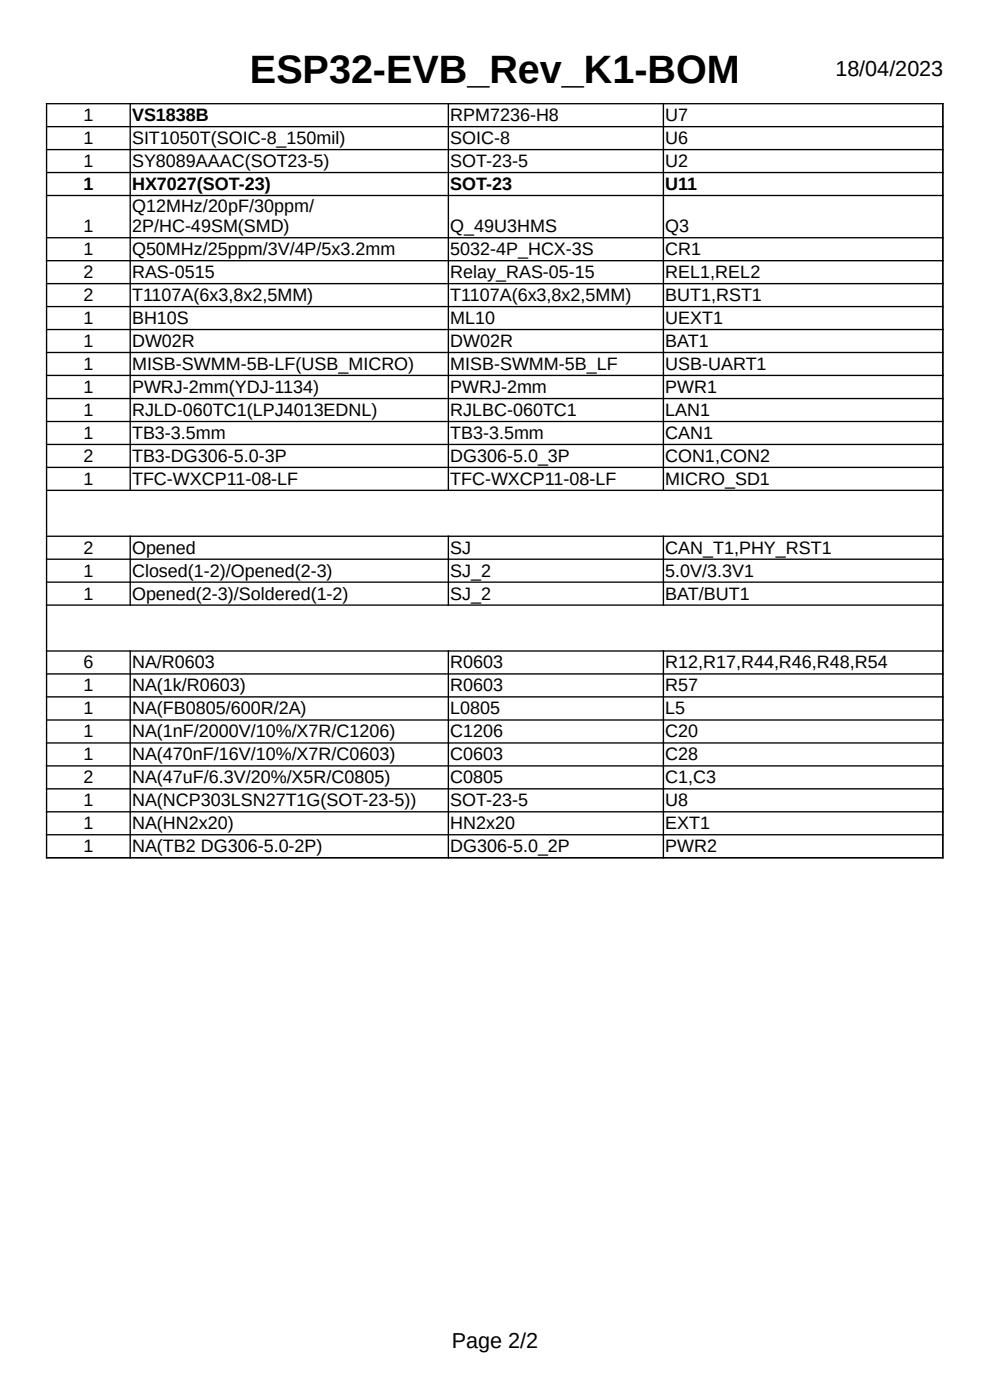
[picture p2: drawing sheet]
<svg xmlns="http://www.w3.org/2000/svg" width="210mm" height="297mm" viewBox="0 0 210 297" stroke-linecap="round" stroke-linejoin="round" font-family="sans-serif">
<defs><g id="words">
<text font-size="8.4" x="53" y="17.5">ESP32-EVB_Rev_K1-BOM</text>
<g font-size="4.6">
<text x="177.2" y="16.2">18/04/2023</text>
<text x="95.8" y="285.9">Page 2/2</text>
</g>
<g font-size="3.8">
<text x="17.7" y="25.7">1</text>
<text x="28" y="25.7">VS1838B</text>
<text x="95.5" y="25.7">RPM7236-H8</text>
<text x="141.1" y="25.7">U7</text>
<text x="17.7" y="30.5">1</text>
<text x="17.7" y="35.4">1</text>
<text x="28" y="30.5">SIT1050T(SOIC-8_150mil)</text>
<text x="28" y="35.4">SY8089AAAC(SOT23-5)</text>
<text x="95.5" y="30.5">SOIC-8</text>
<text x="95.5" y="35.4">SOT-23-5</text>
<text x="141.1" y="30.5">U6</text>
<text x="141.1" y="35.4">U2</text>
<text x="17.7" y="40.3">1</text>
<text x="28" y="40.3">HX7027(SOT-23)</text>
<text x="95.5" y="40.3">SOT-23</text>
<text x="141.1" y="40.3">U11</text>
<text x="28" y="45">Q12MHz/20pF/30ppm/</text>
<text x="17.7" y="49.3">1</text>
<text x="28" y="49.3">2P/HC-49SM(SMD)</text>
<text x="95.5" y="49.3">Q_49U3HMS</text>
<text x="141.1" y="49.3">Q3</text>
<text x="17.7" y="54.1">1</text>
<text x="17.7" y="59">2</text>
<text x="28" y="54.1">Q50MHz/25ppm/3V/4P/5x3.2mm</text>
<text x="28" y="59">RAS-0515</text>
<text x="95.5" y="54.1">5032-4P_HCX-3S</text>
<text x="95.5" y="59">Relay_RAS-05-15</text>
<text x="141.1" y="54.1">CR1</text>
<text x="141.1" y="59">REL1,REL2</text>
<text x="17.7" y="63.9">2</text>
<text x="28" y="63.9">T1107A(6x3,8x2,5MM)</text>
<text x="95.5" y="63.9">T1107A(6x3,8x2,5MM)</text>
<text x="141.1" y="63.9">BUT1,RST1</text>
<text x="17.7" y="68.7">1</text>
<text x="28" y="68.7">BH10S</text>
<text x="95.5" y="68.7">ML10</text>
<text x="141.1" y="68.7">UEXT1</text>
<text x="17.7" y="73.6">1</text>
<text x="28" y="73.6">DW02R</text>
<text x="95.5" y="73.6">DW02R</text>
<text x="141.1" y="73.6">BAT1</text>
<text x="17.7" y="78.5">1</text>
<text x="17.7" y="83.3">1</text>
<text x="28" y="78.5">MISB-SWMM-5B-LF(USB_MICRO)</text>
<text x="28" y="83.3">PWRJ-2mm(YDJ-1134)</text>
<text x="95.5" y="78.5">MISB-SWMM-5B_LF</text>
<text x="95.5" y="83.3">PWRJ-2mm</text>
<text x="141.1" y="78.5">USB-UART1</text>
<text x="141.1" y="83.3">PWR1</text>
<text x="17.7" y="88.2">1</text>
<text x="28" y="88.2">RJLD-060TC1(LPJ4013EDNL)</text>
<text x="95.5" y="88.2">RJLBC-060TC1</text>
<text x="141.1" y="88.2">LAN1</text>
<text x="17.7" y="93.1">1</text>
<text x="28" y="93.1">TB3-3.5mm</text>
<text x="95.5" y="93.1">TB3-3.5mm</text>
<text x="141.1" y="93.1">CAN1</text>
<text x="17.7" y="98">2</text>
<text x="28" y="98">TB3-DG306-5.0-3P</text>
<text x="95.5" y="98">DG306-5.0_3P</text>
<text x="141.1" y="98">CON1,CON2</text>
<text x="17.7" y="102.8">1</text>
<text x="28" y="102.8">TFC-WXCP11-08-LF</text>
<text x="95.5" y="102.8">TFC-WXCP11-08-LF</text>
<text x="141.1" y="102.8">MICRO_SD1</text>
<text x="17.7" y="117.5">2</text>
<text x="28" y="117.5">Opened</text>
<text x="95.5" y="117.5">SJ</text>
<text x="141.1" y="117.5">CAN_T1,PHY_RST1</text>
<text x="17.7" y="122.3">1</text>
<text x="28" y="122.3">Closed(1-2)/Opened(2-3)</text>
<text x="95.5" y="122.3">SJ_2</text>
<text x="141.1" y="122.3">5.0V/3.3V1</text>
<text x="17.7" y="127.2">1</text>
<text x="28" y="127.2">Opened(2-3)/Soldered(1-2)</text>
<text x="95.5" y="127.2">SJ_2</text>
<text x="141.1" y="127.2">BAT/BUT1</text>
<text x="17.7" y="141.8">6</text>
<text x="28" y="141.8">NA/R0603</text>
<text x="95.5" y="141.8">R0603</text>
<text x="141.1" y="141.8">R12,R17,R44,R46,R48,R54</text>
<text x="17.7" y="146.7">1</text>
<text x="28" y="146.7">NA(1k/R0603)</text>
<text x="95.5" y="146.7">R0603</text>
<text x="141.1" y="146.7">R57</text>
<text x="17.7" y="151.5">1</text>
<text x="28" y="151.5">NA(FB0805/600R/2A)</text>
<text x="95.5" y="151.5">L0805</text>
<text x="141.1" y="151.5">L5</text>
<text x="17.7" y="156.4">1</text>
<text x="17.7" y="161.3">1</text>
<text x="28" y="156.4">NA(1nF/2000V/10%/X7R/C1206)</text>
<text x="28" y="161.3">NA(470nF/16V/10%/X7R/C0603)</text>
<text x="95.5" y="156.4">C1206</text>
<text x="95.5" y="161.3">C0603</text>
<text x="141.1" y="156.4">C20</text>
<text x="141.1" y="161.3">C28</text>
<text x="17.7" y="166.1">2</text>
<text x="28" y="166.1">NA(47uF/6.3V/20%/X5R/C0805)</text>
<text x="95.5" y="166.1">C0805</text>
<text x="141.1" y="166.2">C1,C3</text>
<text x="17.7" y="171">1</text>
<text x="28" y="171">NA(NCP303LSN27T1G(SOT-23-5))</text>
<text x="95.5" y="171">SOT-23-5</text>
<text x="141.1" y="171">U8</text>
<text x="17.7" y="175.9">1</text>
<text x="28" y="175.9">NA(HN2x20)</text>
<text x="95.5" y="175.9">HN2x20</text>
<text x="141.1" y="175.9">EXT1</text>
<text x="17.7" y="180.8">1</text>
<text x="28" y="180.8">NA(TB2 DG306-5.0-2P)</text>
<text x="95.5" y="180.8">DG306-5.0_2P</text>
<text x="141.1" y="180.8">PWR2</text>
</g>
</g></defs>
<g fill="none" stroke="#000" stroke-width=".29">
<path d="M9.7 22h190.4M9.7 26.9h190.4M9.7 31.7h190.4M9.7 36.6h190.4M9.9 21.9v160.2M27.6 21.9v82.3M95.1 21.9v82.3M140.7 21.9v82.3M200 21.9v160.2M9.7 41.5h190.4M9.7 50.4h190.4M9.7 55.3h190.4"/>
<path d="M9.7 60.2h190.4M9.7 65h190.4M9.7 69.9h190.4M9.7 74.8h190.4M9.7 79.6h190.4M9.7 84.5h190.4M9.7 89.4h190.4M9.7 94.3h190.4M9.7 99.2h190.4M9.7 104h190.4M9.7 113.8h190.4M9.7 118.6h190.4"/>
<path d="M27.6 113.6v14.9M95.1 113.6v14.9M140.7 113.6v14.9M9.7 123.5h190.4M9.7 128.4h190.4M9.7 138.1h190.4M27.6 138v44.1M95.1 138v44.1M140.7 138v44.1M9.7 143h190.4M9.7 147.8h190.4M9.7 152.7h190.4"/>
<path d="M9.7 157.6h190.4M9.7 162.5h190.4M9.7 167.3h190.4M9.7 172.2h190.4M9.7 177.1h190.4M9.7 181.9h190.4"/>
</g>
<use href="#words"/>
</svg>
